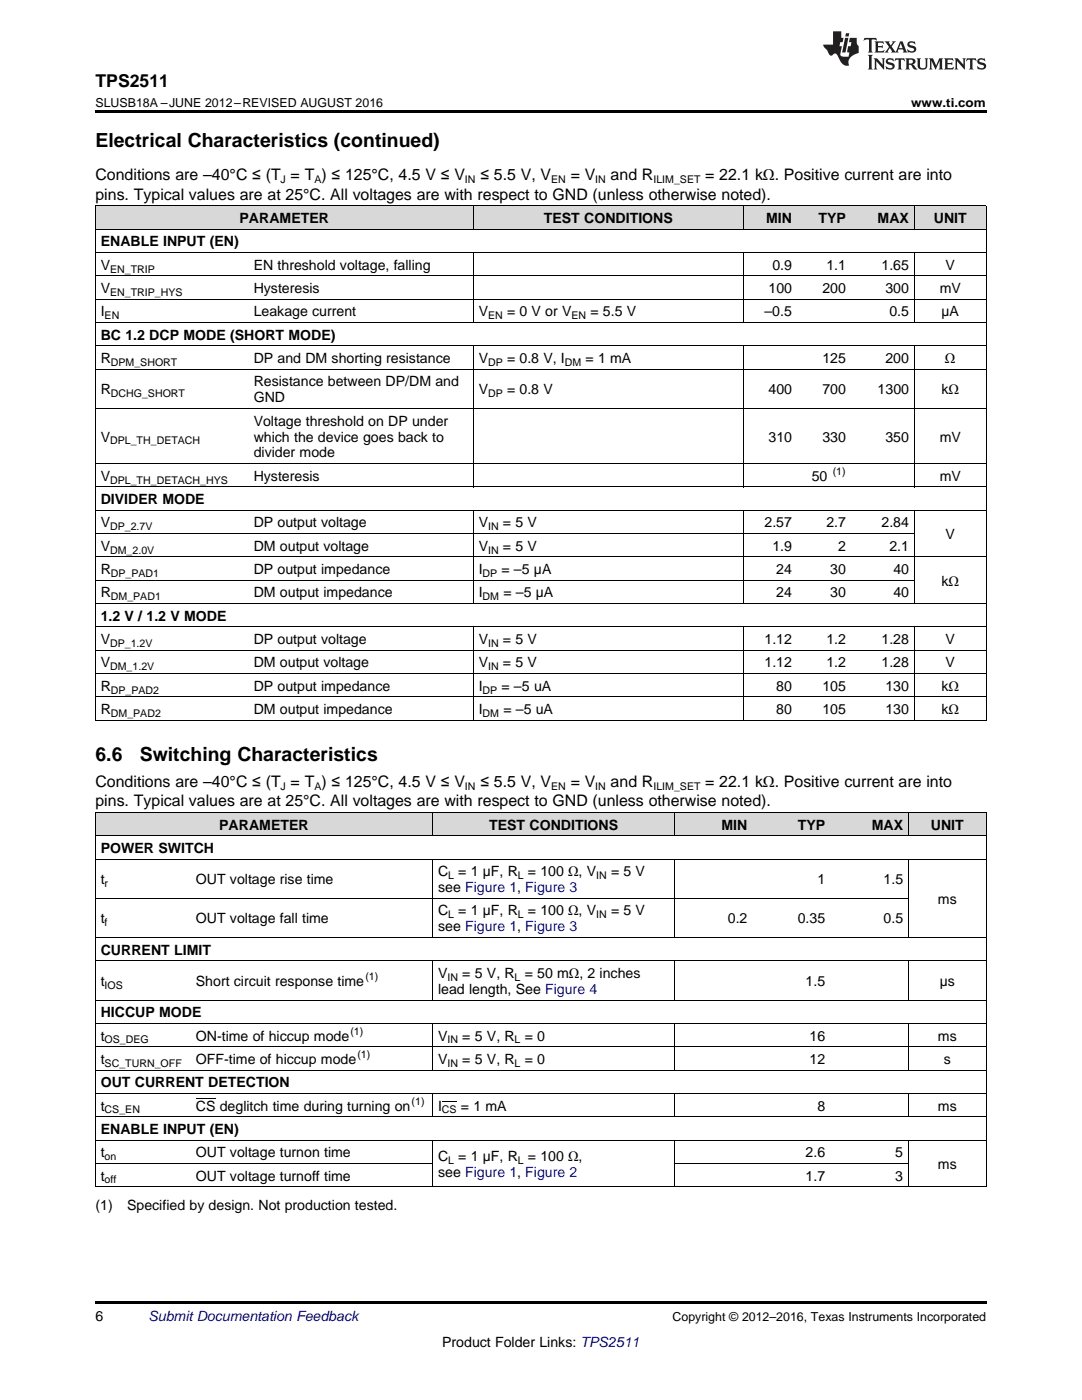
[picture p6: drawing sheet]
<svg xmlns="http://www.w3.org/2000/svg" width="216mm" height="279mm" viewBox="0 0 216 279" stroke-linecap="round" stroke-linejoin="round" font-family="sans-serif">
<defs><g id="words">
<g font-size="3.9">
<text x="19" y="29.3">Electrical Characteristics (continued)</text>
<text x="19" y="151.9">6.6</text>
<text x="27.9" y="151.9">Switching Characteristics</text>
</g>
<text font-size="3.5" x="19" y="17.3">TPS2511</text>
<g font-size="3.2">
<text x="19" y="36">Conditions are –40°C ≤ (T = T ) ≤ 125°C, 4.5 V ≤ V</text>
<text x="95.8" y="36">≤ 5.5 V, V</text>
<text x="113.9" y="36">= V</text>
<text x="121.8" y="36">and R</text>
<text x="140.7" y="36">= 22.1 kΩ. Positive current are into</text>
<text x="19" y="39.9">pins. Typical values are at 25°C. All voltages are with respect to GND (unless otherwise noted).</text>
<text x="19" y="157">Conditions are –40°C ≤ (T = T ) ≤ 125°C, 4.5 V ≤ V</text>
<text x="19" y="160.9">pins. Typical values are at 25°C. All voltages are with respect to GND (unless otherwise noted).</text>
<text x="95.8" y="157">≤ 5.5 V, V</text>
<text x="113.9" y="157">= V</text>
<text x="121.8" y="157">and R</text>
<text x="140.7" y="157">= 22.1 kΩ. Positive current are into</text>
</g>
<g font-size="2.8">
<text x="47.8" y="44.5">PARAMETER</text>
<text x="108.5" y="44.5">TEST CONDITIONS</text>
<text x="152.9" y="44.5">MIN</text>
<text x="163.3" y="44.5">TYP</text>
<text x="175.1" y="44.5">MAX</text>
<text x="186.3" y="44.5">UNIT</text>
<text x="20.1" y="49.2">ENABLE INPUT (EN)</text>
<text x="20.1" y="53.8">V</text>
<text x="50.6" y="53.8">EN threshold voltage, falling</text>
<text x="154.1" y="53.8">0.9</text>
<text x="164.9" y="53.8">1.1</text>
<text x="175.9" y="53.8">1.65</text>
<text x="188.7" y="53.8">V</text>
<text x="20.1" y="58.5">V</text>
<text x="50.6" y="58.5">Hysteresis</text>
<text x="153.4" y="58.5">100</text>
<text x="164.1" y="58.5">200</text>
<text x="176.7" y="58.5">300</text>
<text x="187.5" y="58.5">mV</text>
<text x="20.1" y="63.1">I</text>
<text x="50.6" y="63.1">Leakage current</text>
<text x="95.5" y="63.1">V</text>
<text x="101.2" y="63.1">= 0 V or V</text>
<text x="117.8" y="63.1">= 5.5 V</text>
<text x="152.5" y="63.1">–0.5</text>
<text x="177.5" y="63.1">0.5</text>
<text x="187.9" y="63.1">µA</text>
<text x="20.1" y="67.8">BC 1.2 DCP MODE (SHORT MODE)</text>
<text x="20.1" y="72.5">R</text>
<text x="50.6" y="72.5">DP and DM shorting resistance</text>
<text x="50.6" y="77.1">Resistance between DP/DM and</text>
<text x="95.5" y="72.5">V</text>
<text x="101.2" y="72.5">= 0.8 V, I</text>
<text x="116.8" y="72.5">= 1 mA</text>
<text x="164.1" y="72.5">125</text>
<text x="176.7" y="72.5">200</text>
<text x="188.6" y="72.5">Ω</text>
<text x="20.1" y="78.7">R</text>
<text x="50.6" y="80.3">GND</text>
<text x="95.5" y="78.7">V</text>
<text x="101.2" y="78.7">= 0.8 V</text>
<text x="153.4" y="78.7">400</text>
<text x="164.1" y="78.7">700</text>
<text x="175.1" y="78.7">1300</text>
<text x="187.9" y="78.7">kΩ</text>
<text x="20.1" y="88.1">V</text>
<text x="50.6" y="84.9">Voltage threshold on DP under</text>
<text x="50.6" y="88.1">which the device goes back to</text>
<text x="153.4" y="88.1">310</text>
<text x="164.1" y="88.1">330</text>
<text x="176.7" y="88.1">350</text>
<text x="187.5" y="88.1">mV</text>
<text x="20.1" y="96">V</text>
<text x="50.6" y="91.3">divider mode</text>
<text x="50.6" y="96">Hysteresis</text>
<text x="162" y="96">50</text>
<text x="187.5" y="96">mV</text>
<text x="20.1" y="100.6">DIVIDER MODE</text>
<text x="20.1" y="105.3">V</text>
<text x="50.6" y="105.3">DP output voltage</text>
<text x="95.5" y="105.3">V</text>
<text x="100.4" y="105.3">= 5 V</text>
<text x="152.5" y="105.3">2.57</text>
<text x="164.9" y="105.3">2.7</text>
<text x="175.9" y="105.3">2.84</text>
<text x="188.7" y="107.6">V</text>
<text x="20.1" y="109.9">V</text>
<text x="50.6" y="109.9">DM output voltage</text>
<text x="95.5" y="109.9">V</text>
<text x="100.4" y="109.9">= 5 V</text>
<text x="154.1" y="109.9">1.9</text>
<text x="167.2" y="109.9">2</text>
<text x="177.5" y="109.9">2.1</text>
<text x="20.1" y="114.6">R</text>
<text x="20.1" y="119.2">R</text>
<text x="50.6" y="114.6">DP output impedance</text>
<text x="50.6" y="119.2">DM output impedance</text>
<text x="95.5" y="114.6">I</text>
<text x="95.5" y="119.2">I</text>
<text x="100.1" y="114.6">= –5 µA</text>
<text x="100.4" y="119.2">= –5 µA</text>
<text x="154.9" y="114.6">24</text>
<text x="154.9" y="119.2">24</text>
<text x="165.7" y="114.6">30</text>
<text x="165.7" y="119.2">30</text>
<text x="178.3" y="114.6">40</text>
<text x="178.3" y="119.2">40</text>
<text x="187.9" y="116.9">kΩ</text>
<text x="20.1" y="123.9">1.2 V / 1.2 V MODE</text>
<text x="20.1" y="128.6">V</text>
<text x="50.6" y="128.6">DP output voltage</text>
<text x="95.5" y="128.6">V</text>
<text x="100.4" y="128.6">= 5 V</text>
<text x="152.5" y="128.6">1.12</text>
<text x="164.9" y="128.6">1.2</text>
<text x="175.9" y="128.6">1.28</text>
<text x="188.7" y="128.6">V</text>
<text x="20.1" y="133.2">V</text>
<text x="20.1" y="137.9">R</text>
<text x="50.6" y="133.2">DM output voltage</text>
<text x="50.6" y="137.9">DP output impedance</text>
<text x="95.5" y="133.2">V</text>
<text x="95.5" y="137.9">I</text>
<text x="100.1" y="137.9">= –5 uA</text>
<text x="100.4" y="133.2">= 5 V</text>
<text x="152.5" y="133.2">1.12</text>
<text x="154.9" y="137.9">80</text>
<text x="164.1" y="137.9">105</text>
<text x="164.9" y="133.2">1.2</text>
<text x="175.9" y="133.2">1.28</text>
<text x="176.7" y="137.9">130</text>
<text x="187.9" y="137.9">kΩ</text>
<text x="188.7" y="133.2">V</text>
<text x="20.1" y="142.5">R</text>
<text x="50.6" y="142.5">DM output impedance</text>
<text x="95.5" y="142.5">I</text>
<text x="100.4" y="142.5">= –5 uA</text>
<text x="154.9" y="142.5">80</text>
<text x="164.1" y="142.5">105</text>
<text x="176.7" y="142.5">130</text>
<text x="187.9" y="142.5">kΩ</text>
<text x="43.7" y="165.6">PARAMETER</text>
<text x="97.6" y="165.6">TEST CONDITIONS</text>
<text x="144" y="165.6">MIN</text>
<text x="159.2" y="165.6">TYP</text>
<text x="174" y="165.6">MAX</text>
<text x="185.7" y="165.6">UNIT</text>
<text x="20.1" y="170.2">POWER SWITCH</text>
<text x="20.1" y="176.5">t</text>
<text x="39.1" y="176.5">OUT voltage rise time</text>
<text x="87.4" y="174.9">C</text>
<text x="87.4" y="178">see Figure 1, Figure 3</text>
<text x="91.4" y="174.9">= 1 µF, R</text>
<text x="105.3" y="174.9">= 100 Ω, V</text>
<text x="121.9" y="174.9">= 5 V</text>
<text x="163.1" y="176.5">1</text>
<text x="176.3" y="176.5">1.5</text>
<text x="20.1" y="184.3">t</text>
<text x="39.1" y="184.3">OUT voltage fall time</text>
<text x="87.4" y="182.7">C</text>
<text x="87.4" y="185.9">see Figure 1, Figure 3</text>
<text x="91.4" y="182.7">= 1 µF, R</text>
<text x="105.3" y="182.7">= 100 Ω, V</text>
<text x="121.9" y="182.7">= 5 V</text>
<text x="145.2" y="184.3">0.2</text>
<text x="159.2" y="184.3">0.35</text>
<text x="176.3" y="184.3">0.5</text>
<text x="187.1" y="180.4">ms</text>
<text x="20.1" y="190.5">CURRENT LIMIT</text>
<text x="20.1" y="196.8">t</text>
<text x="39.1" y="196.8">Short circuit response time</text>
<text x="87.4" y="195.2">V</text>
<text x="92.3" y="195.2">= 5 V, R</text>
<text x="104.7" y="195.2">= 50 mΩ, 2 inches</text>
<text x="160.8" y="196.8">1.5</text>
<text x="187.5" y="196.8">µs</text>
<text x="20.1" y="203">HICCUP MODE</text>
<text x="87.4" y="198.4">lead length, See Figure 4</text>
<text x="20.1" y="207.7">t</text>
<text x="39.1" y="207.7">ON-time of hiccup mode</text>
<text x="87.4" y="207.7">V</text>
<text x="92.3" y="207.7">= 5 V, R</text>
<text x="104.7" y="207.7">= 0</text>
<text x="161.5" y="207.7">16</text>
<text x="187.1" y="207.7">ms</text>
<text x="20.1" y="212.3">t</text>
<text x="39.1" y="212.3">OFF-time of hiccup mode</text>
<text x="87.4" y="212.3">V</text>
<text x="92.3" y="212.3">= 5 V, R</text>
<text x="104.7" y="212.3">= 0</text>
<text x="161.5" y="212.3">12</text>
<text x="188.3" y="212.3">s</text>
<text x="20.1" y="217">OUT CURRENT DETECTION</text>
<text x="20.1" y="221.7">t</text>
<text x="39.1" y="221.7">CS deglitch time during turning on</text>
<text x="87.4" y="221.7">I</text>
<text x="92" y="221.7">= 1 mA</text>
<text x="163.1" y="221.7">8</text>
<text x="187.1" y="221.7">ms</text>
<text x="20.1" y="226.3">ENABLE INPUT (EN)</text>
<text x="20.1" y="231">t</text>
<text x="39.1" y="231">OUT voltage turnon time</text>
<text x="87.4" y="231.7">C</text>
<text x="91.4" y="231.7">= 1 µF, R</text>
<text x="105.3" y="231.7">= 100 Ω,</text>
<text x="160.8" y="231">2.6</text>
<text x="178.6" y="231">5</text>
<text x="187.1" y="233.3">ms</text>
<text x="20.1" y="235.6">t</text>
<text x="39.1" y="235.6">OUT voltage turnoff time</text>
<text x="87.4" y="234.9">see Figure 1, Figure 2</text>
<text x="160.8" y="235.6">1.7</text>
<text x="178.6" y="235.6">3</text>
<text x="19" y="241.5">(1)</text>
<text x="25.4" y="241.5">Specified by design. Not production tested.</text>
<text x="19" y="263.6">6</text>
<text x="88.2" y="268.9">Product Folder Links: TPS2511</text>
</g>
<text font-size="2.8" fill="#0000c8" x="29.6" y="263.6">Submit Documentation Feedback</text>
<g font-size="2.5">
<text x="19" y="21.4">SLUSB18A –JUNE 2012–REVISED AUGUST 2016</text>
<text x="181.8" y="21.4">www.ti.com</text>
<text x="134.2" y="263.6">Copyright © 2012–2016, Texas Instruments Incorporated</text>
</g>
<g font-size="2.1">
<text x="56" y="36.6">J</text>
<text x="62.7" y="36.6">A</text>
<text x="92.8" y="36.6">IN</text>
<text x="110" y="36.6">EN</text>
<text x="118.8" y="36.6">IN</text>
<text x="130.4" y="36.6">ILIM_SET</text>
<text x="22" y="54.4">EN_TRIP</text>
<text x="22" y="59.1">EN_TRIP_HYS</text>
<text x="20.9" y="63.7">EN</text>
<text x="97.4" y="63.7">EN</text>
<text x="114.1" y="63.7">EN</text>
<text x="22.1" y="73">DPM_SHORT</text>
<text x="97.4" y="73">DP</text>
<text x="112.7" y="73">DM</text>
<text x="22.1" y="79.3">DCHG_SHORT</text>
<text x="97.4" y="79.3">DP</text>
<text x="22" y="88.7">DPL_TH_DETACH</text>
<text x="166.2" y="94.8">(1)</text>
<text x="22" y="96.5">DPL_TH_DETACH_HYS</text>
<text x="22" y="105.8">DP_2.7V</text>
<text x="97.4" y="105.8">IN</text>
<text x="22" y="110.5">DM_2.0V</text>
<text x="97.4" y="110.5">IN</text>
<text x="22.1" y="115.1">DP_PAD1</text>
<text x="22.1" y="119.8">DM_PAD1</text>
<text x="96.3" y="115.1">DP</text>
<text x="96.3" y="119.8">DM</text>
<text x="22" y="129.1">DP_1.2V</text>
<text x="97.4" y="129.1">IN</text>
<text x="22" y="133.8">DM_1.2V</text>
<text x="97.4" y="133.8">IN</text>
<text x="22.1" y="138.4">DP_PAD2</text>
<text x="22.1" y="143.1">DM_PAD2</text>
<text x="96.3" y="138.4">DP</text>
<text x="96.3" y="143.1">DM</text>
<text x="56" y="157.7">J</text>
<text x="62.7" y="157.7">A</text>
<text x="92.8" y="157.7">IN</text>
<text x="110" y="157.7">EN</text>
<text x="118.8" y="157.7">IN</text>
<text x="130.4" y="157.7">ILIM_SET</text>
<text x="20.9" y="177">r</text>
<text x="89.4" y="175.4">L</text>
<text x="103.3" y="175.4">L</text>
<text x="119" y="175.4">IN</text>
<text x="20.9" y="184.9">f</text>
<text x="89.4" y="183.3">L</text>
<text x="103.3" y="183.3">L</text>
<text x="119" y="183.3">IN</text>
<text x="20.9" y="197.3">IOS</text>
<text x="72.9" y="195.7">(1)</text>
<text x="89.3" y="195.8">IN</text>
<text x="102.7" y="195.8">L</text>
<text x="20.9" y="208.2">OS_DEG</text>
<text x="69.9" y="206.6">(1)</text>
<text x="89.3" y="208.2">IN</text>
<text x="102.7" y="208.2">L</text>
<text x="20.9" y="212.9">SC_TURN_OFF</text>
<text x="71.3" y="211.2">(1)</text>
<text x="89.3" y="212.9">IN</text>
<text x="102.7" y="212.9">L</text>
<text x="82.1" y="220.5">(1)</text>
<text x="20.9" y="222.2">CS_EN</text>
<text x="88.2" y="222.2">CS</text>
<text x="20.9" y="231.5">on</text>
<text x="89.4" y="232.3">L</text>
<text x="103.3" y="232.3">L</text>
<text x="20.9" y="236.2">off</text>
</g>
</g></defs>
<g fill="#d8d8d8">
<path d="M19 162.2h19v4.6h-19z"/>
<path d="M38 162.2h48.4v4.6h-48.4z"/>
<path d="M86.4 162.2h48.3v4.6h-48.3z"/>
<path d="M134.7 162.2h15.5v4.6h-15.5z"/>
<path d="M150.2 162.2h15.6v4.6h-15.6z"/>
<path d="M165.8 162.2h15.5v4.6h-15.5z"/>
<path d="M181.3 162.2h15.5v4.6h-15.5z"/>
<path d="M19 41.1h30.6v4.7h-30.6z"/>
<path d="M49.6 41.1h44.9v4.7h-44.9z"/>
<path d="M94.5 41.1h53.8v4.7h-53.8z"/>
<path d="M148.3 41.1h10.8v4.7h-10.8z"/>
<path d="M159.1 41.1h10.8v4.7h-10.8z"/>
<path d="M169.9 41.1h12.6v4.7h-12.6z"/>
<path d="M182.5 41.1h14.3v4.7h-14.3z"/>
</g>
<path d="M19 22h177.8v.5h-177.8zM19 236.9h.2zM86.3 236.9h.1zM134.6 236.9h.1zM181.2 236.9h.1zM196.7 236.9h.1zM19 259.7h177.8v.5h-177.8z" fill="#000"/>
<g fill="none" stroke="#000" stroke-width=".2">
<path d="M19 59.7h177.8M19 55.1h177.8M19 50.4h177.8M19 45.7h177.8M19 41.1h177.8M19.1 41.1v102.7M94.4 41.1v4.7M94.4 50.4v14M148.3 41.1v4.7M148.3 50.4v14M182.4 41.1v4.7M182.4 50.4v14"/>
<path d="M196.8 41.1v102.7M19 73.7h177.8M19 69h177.8M19 64.4h177.8M94.4 69.1v28.1M148.3 69.1v28.1M182.4 69.1v28.1M19 97.2h177.8M19 92.5h177.8M19 81.5h177.8M19 115.8h163.5M19 111.1h177.8"/>
<path d="M19 106.5h163.5M19 101.8h177.8M94.4 101.9v18.6M148.3 101.9v18.6M182.4 101.9v18.6M19 139.1h177.8M19 134.4h177.8M19 129.8h177.8M19 125.1h177.8M19 120.5h177.8M94.4 125.2v18.6M148.3 125.2v18.6"/>
<path d="M182.4 125.2v18.6M19 143.7h177.8M19 179.3h162.3M19 171.4h177.8M19 166.8h177.8M19 162.1h177.8M19.1 162.1v74.8M86.3 162.1v4.7M86.3 171.4v15.7M134.6 162.1v4.7M134.6 171.4v15.7M181.2 162.1v4.7"/>
<path d="M181.2 171.4v15.7M196.8 162.1v74.8M19 199.6h177.8M19 191.8h177.8M19 187.1h177.8M86.3 191.8v7.8M134.6 191.8v7.8M181.2 191.8v7.8M19 218.2h177.8M19 213.6h177.8M19 208.9h177.8M19 204.2h177.8"/>
<path d="M86.3 204.3v9.3M86.3 218.2v4.7M134.6 204.3v9.3M134.6 218.2v4.7M181.2 204.3v9.3M181.2 218.2v4.7M19 236.8h177.8M19 232.2h67.4M19 227.5h177.8M19 222.9h177.8M86.3 227.5v9.4M134.6 227.5v9.4"/>
<path d="M134.7 232.2h46.6M181.2 227.5v9.4"/>
</g>
<g fill="#231f20">
<path d="M172.5 7.6l-.1 .5 .4-.2h.6v.1v2.1l-.2 .4h.9l-.2-.4v-2.1l.1-.1h.5l.5 .2-.2-.5zM174.5 8.3l.2 .3v1.5l-.2 .4h1.8l.2-.6a1.04 1.04 0 0 1-1.3 .2v-.7h.6l.3 .2v-.6l-.3 .2h-.6v-.6l.8-.1 .4 .3-.2-.5zM176.5 8.3l.9 1.1-.9 1.1h.8l-.2-.2 .4-.7 .5 .7-.2 .2h1.5l-.2-.2 .2-.4h.9l.1 .4-.2 .2h1l-.3-.3-.7-1.9h-.5l-.9 2-.8-1 .9-1h-.8l.1 .3-.4 .5-.3-.6 .1-.2zM179.7 8.6l.4 1h-.7zM181.3 8.4a.63 .63 0 0 0-.2 .7 .63 .63 0 0 0 .6 .4l.6 .2 .1 .2a.75 .75 0 0 1-.7 .4 .75 .75 0 0 1-.6-.5l.1 .7 .1-.1a1.11 1.11 0 0 0 1.5-.6 1.13 1.13 0 0 0-1.2-.8l-.1-.4a1.04 1.04 0 0 1 1.2 .2l-.2-.5-.2 .1-.4-.2zM173.2 10.9l.2 .4v2.2l-.2 .4h1l-.3-.4v-2.2l.3-.4zM174.3 11.6l.3 .4v1.5l-.3 .4h.8l-.2-.4v-1.3l1.5 1.7v-1.9l.2-.4h-.7l.2 .4v.9l-1.1-1.3zM177 11.8a.62 .62 0 0 0-.2 .7 .62 .62 0 0 0 .6 .4l.6 .1 .1 .3a.76 .76 0 0 1-.7 .3 .76 .76 0 0 1-.7-.4l.2 .7 .1-.1a1.11 1.11 0 0 0 1.5-.6 1.13 1.13 0 0 0-1.2-.8l-.1-.4a1.04 1.04 0 0 1 1.2 .2l-.2-.6-.2 .1-.5-.1zM178.7 11.6l-.2 .6a.61 .61 0 0 1 .8-.3v1.6l-.2 .4h.9l-.2-.4v-1.6a.63 .63 0 0 1 .7 .3l-.1-.6zM180.6 11.6l.3 .4v1.5l-.3 .4h1l-.2-.2-.1-.8 .6 .2a.76 .76 0 0 0 1.2 .7l-1-1a.58 .58 0 0 0 .6-.5 .58 .58 0 0 0-.5-.6zM181.4 11.9h.1a.45 .45 0 0 1 .5 .1 .45 .45 0 0 1 .1 .5l-.8 .2zM182.9 11.6l.2 .2a2.17 2.17 0 0 0 .3 1.9 .99 .99 0 0 0 1.6-.6v-1.1l.2-.4h-.7l.2 .2a1.92 1.92 0 0 1-.2 1.8 .6 .6 0 0 1-.9-.5v-1.1l.2-.4zM185.4 11.6l.2 .4v1.5l-.2 .4h.7l-.2-.4v-1.4l.8 1.8 .8-1.8v1.4l-.2 .4h.9l-.2-.4v-1.5l.2-.4h-.8l-.6 1.5-.6-1.5zM188.4 11.6l.2 .4v1.5l-.2 .4h1.8l.1-.6a1.04 1.04 0 0 1-1.2 .1v-.6h.5l.4 .2v-.6l-.4 .2h-.5v-.7h.8l.3 .3-.1-.6zM190.5 11.6l.2 .4v1.5l-.2 .4h.7l-.2-.4v-1.3l1.5 1.7v-1.9l.2-.4h-.7l.2 .4v.9l-1.1-1.3zM192.9 11.6l-.1 .6a.61 .61 0 0 1 .7-.3l.1 1.6-.3 .4h1l-.3-.4 .1-1.6a.63 .63 0 0 1 .7 .3l-.1-.6zM195.2 11.8a.62 .62 0 0 0-.2 .7 .62 .62 0 0 0 .6 .4l.6 .1 .1 .3a.76 .76 0 0 1-.7 .3 .76 .76 0 0 1-.6-.4l.1 .7 .1-.1a1.11 1.11 0 0 0 1.6-.6 1.13 1.13 0 0 0-1.3-.8l-.1-.4a1.04 1.04 0 0 1 1.2 .2l-.1-.6-.2 .1-.5-.1z"/>
<path d="M166.2 6.3v2.6h-1.9v.4l.8 .9a.91 .91 0 0 0 1 .8 .56 .56 0 0 1 .5-.3 .56 .56 0 0 1 .5 .3l.4 .8a1.53 1.53 0 0 0 1.9 1.2 1.54 1.54 0 0 1 1-2.1l.9-.3v-1.4a1.52 1.52 0 0 1-.4-1.6h-1.3l-.2 .8h.5l-.2 .8h-.5l-.1 1v.2l.4 .1-.2 .8a1.93 1.93 0 0 1-1.6-.3l.3-1.8h-.5l.2-.8h.4l.2-.8h-.4v-1.3zM168.6 7.6l-.6 2.9h.7l.6-2.9zM168.8 6.6l-.1 .7h.6l.2-.7z"/>
</g>
<path d="M39.1 219.2h3.9M88.2 219.8h2.9" fill="none" stroke="#000" stroke-width=".2"/>
<use href="#words"/>
</svg>
